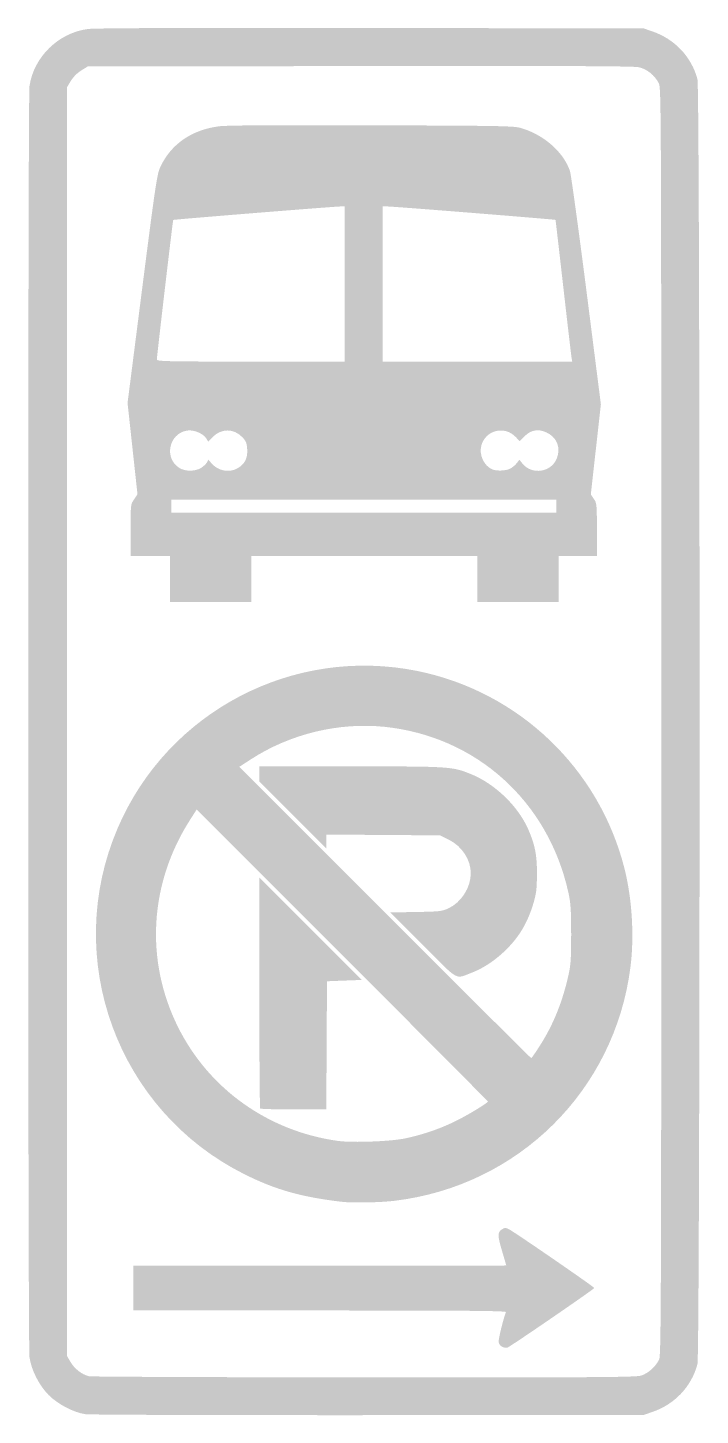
# Model space of a CAD drawing. Header units: inches. Extents: x -5.8 to 5.8, y -12 to 12.
import ezdxf

# ---------------------------------------------------------------- set-up
doc = ezdxf.new("R2010")
doc.units = ezdxf.units.IN
doc.header["$MEASUREMENT"] = 0

msp = doc.modelspace()

# ---------------------------------------------------------------- hatches: boundary and pattern name
h = msp.add_hatch(color=7)
edge = h.paths.add_edge_path()
edge.add_spline(control_points=[(-4.818, -11.975), (-5.02, -11.946), (-5.295, -11.802), (-5.453, -11.643), (-5.619, -11.475), (-5.752, -11.212), (-5.784, -10.989), (-5.814, -10.771), (-5.814, 10.771), (-5.784, 10.989), (-5.713, 11.491), (-5.283, 11.913), (-4.773, 11.978), (-4.652, 11.994), (-3.013, 12), (0.125, 11.995)], knot_values=[0, 0, 0, 0, 1, 1, 1, 2, 2, 2, 3, 3, 3, 4, 4, 4, 5, 5, 5, 5], degree=3, periodic=0)
edge.add_line((0.125, 11.995), (4.841, 11.989))
edge.add_line((4.841, 11.989), (4.99, 11.938))
edge.add_spline(control_points=[(4.99, 11.938), (5.381, 11.805), (5.67, 11.499), (5.774, 11.111), (5.823, 10.927), (5.823, -10.927), (5.774, -11.111), (5.67, -11.499), (5.381, -11.805), (4.99, -11.938)], knot_values=[0, 0, 0, 0, 1, 1, 1, 2, 2, 2, 3, 3, 3, 3], degree=3, periodic=0)
edge.add_line((4.99, -11.938), (4.841, -11.989))
edge.add_line((4.841, -11.989), (0.08, -11.992))
edge.add_spline(control_points=[(0.08, -11.992), (-2.539, -11.993), (-4.743, -11.986), (-4.818, -11.975)], knot_values=[0, 0, 0, 0, 1, 1, 1, 1], degree=3, periodic=0)
edge = h.paths.add_edge_path(flags=0)
edge.add_spline(control_points=[(4.797, -11.308), (4.918, -11.272), (5.047, -11.158), (5.111, -11.03), (5.145, -10.963), (5.148, -10.027), (5.148, 0), (5.148, 10.774), (5.147, 10.958), (5.104, 11.042), (5.034, 11.179), (4.898, 11.287), (4.758, 11.317), (4.668, 11.337), (3.416, 11.342), (-0.07, 11.337)], knot_values=[0, 0, 0, 0, 1, 1, 1, 2, 2, 2, 3, 3, 3, 4, 4, 4, 5, 5, 5, 5], degree=3, periodic=0)
edge.add_line((-0.07, 11.337), (-4.776, 11.33))
edge.add_line((-4.776, 11.33), (-4.888, 11.261))
edge.add_spline(control_points=[(-4.888, 11.261), (-4.957, 11.218), (-5.025, 11.15), (-5.068, 11.081)], knot_values=[0, 0, 0, 0, 1, 1, 1, 1], degree=3, periodic=0)
edge.add_line((-5.068, 11.081), (-5.136, 10.969))
edge.add_line((-5.136, 10.969), (-5.136, 0.002))
edge.add_line((-5.136, 0.002), (-5.136, -10.966))
edge.add_line((-5.136, -10.966), (-5.073, -11.074))
edge.add_spline(control_points=[(-5.073, -11.074), (-5.004, -11.191), (-4.875, -11.29), (-4.756, -11.319), (-4.715, -11.328), (-2.574, -11.337), (0.002, -11.339), (4.06, -11.341), (4.7, -11.336), (4.797, -11.308)], knot_values=[0, 0, 0, 0, 1, 1, 1, 2, 2, 2, 3, 3, 3, 3], degree=3, periodic=0)
h = msp.add_hatch(color=7)
edge = h.paths.add_edge_path()
edge.add_line((-3.352, 2.466), (-3.352, 2.864))
edge.add_line((-3.352, 2.864), (-3.693, 2.864))
edge.add_line((-3.693, 2.864), (-4.034, 2.864))
edge.add_line((-4.034, 2.864), (-4.034, 3.311))
edge.add_spline(control_points=[(-4.034, 3.311), (-4.034, 3.757), (-4.034, 3.759), (-3.974, 3.845)], knot_values=[0, 0, 0, 0, 1, 1, 1, 1], degree=3, periodic=0)
edge.add_line((-3.974, 3.845), (-3.915, 3.931))
edge.add_line((-3.915, 3.931), (-4.001, 4.721))
edge.add_line((-4.001, 4.721), (-4.087, 5.511))
edge.add_line((-4.087, 5.511), (-3.835, 7.483))
edge.add_spline(control_points=[(-3.835, 7.483), (-3.608, 9.259), (-3.577, 9.468), (-3.523, 9.585), (-3.341, 9.982), (-2.983, 10.233), (-2.508, 10.295), (-2.377, 10.313), (-1.561, 10.318), (0.136, 10.313), (2.415, 10.305), (2.601, 10.302), (2.726, 10.264), (3.119, 10.146), (3.451, 9.855), (3.567, 9.527), (3.585, 9.475), (3.713, 8.545), (3.852, 7.46)], knot_values=[0, 0, 0, 0, 1, 1, 1, 2, 2, 2, 3, 3, 3, 4, 4, 4, 5, 5, 5, 6, 6, 6, 6], degree=3, periodic=0)
edge.add_line((3.852, 7.46), (4.103, 5.489))
edge.add_line((4.103, 5.489), (4.016, 4.709))
edge.add_line((4.016, 4.709), (3.929, 3.93))
edge.add_line((3.929, 3.93), (3.982, 3.852))
edge.add_spline(control_points=[(3.982, 3.852), (4.032, 3.778), (4.034, 3.758), (4.034, 3.319)], knot_values=[0, 0, 0, 0, 1, 1, 1, 1], degree=3, periodic=0)
edge.add_line((4.034, 3.319), (4.034, 2.864))
edge.add_line((4.034, 2.864), (3.705, 2.864))
edge.add_line((3.705, 2.864), (3.375, 2.864))
edge.add_line((3.375, 2.864), (3.375, 2.466))
edge.add_line((3.375, 2.466), (3.375, 2.068))
edge.add_line((3.375, 2.068), (2.67, 2.068))
edge.add_line((2.67, 2.068), (1.966, 2.068))
edge.add_line((1.966, 2.068), (1.966, 2.466))
edge.add_line((1.966, 2.466), (1.966, 2.864))
edge.add_line((1.966, 2.864), (0.011, 2.864))
edge.add_line((0.011, 2.864), (-1.943, 2.864))
edge.add_line((-1.943, 2.864), (-1.943, 2.466))
edge.add_line((-1.943, 2.466), (-1.943, 2.068))
edge.add_line((-1.943, 2.068), (-2.648, 2.068))
edge.add_line((-2.648, 2.068), (-3.352, 2.068))
edge.add_line((-3.352, 2.068), (-3.352, 2.466))
h.paths.add_polyline_path([(3.33, 3.727), (3.33, 3.841), (0, 3.841), (-3.33, 3.841), (-3.33, 3.727), (-3.33, 3.614), (0, 3.614), (3.33, 3.614), (3.33, 3.727)], flags=0)
edge = h.paths.add_edge_path(flags=0)
edge.add_spline(control_points=[(-2.815, 4.388), (-2.773, 4.415), (-2.727, 4.457), (-2.713, 4.484)], knot_values=[0, 0, 0, 0, 1, 1, 1, 1], degree=3, periodic=0)
edge.add_line((-2.713, 4.484), (-2.687, 4.531))
edge.add_line((-2.687, 4.531), (-2.642, 4.476))
edge.add_spline(control_points=[(-2.642, 4.476), (-2.528, 4.335), (-2.324, 4.296), (-2.176, 4.386), (-2.055, 4.46), (-2.007, 4.558), (-2.017, 4.71), (-2.024, 4.823), (-2.037, 4.853), (-2.103, 4.921), (-2.252, 5.075), (-2.47, 5.074), (-2.617, 4.919)], knot_values=[0, 0, 0, 0, 1, 1, 1, 2, 2, 2, 3, 3, 3, 4, 4, 4, 4], degree=3, periodic=0)
edge.add_line((-2.617, 4.919), (-2.689, 4.842))
edge.add_line((-2.689, 4.842), (-2.727, 4.901))
edge.add_spline(control_points=[(-2.727, 4.901), (-2.783, 4.987), (-2.948, 5.053), (-3.059, 5.034), (-3.375, 4.98), (-3.46, 4.552), (-3.188, 4.386), (-3.087, 4.325), (-2.916, 4.326), (-2.815, 4.388)], knot_values=[0, 0, 0, 0, 1, 1, 1, 2, 2, 2, 3, 3, 3, 3], degree=3, periodic=0)
edge = h.paths.add_edge_path(flags=0)
edge.add_spline(control_points=[(2.533, 4.375), (2.569, 4.393), (2.62, 4.435), (2.646, 4.469)], knot_values=[0, 0, 0, 0, 1, 1, 1, 1], degree=3, periodic=0)
edge.add_line((2.646, 4.469), (2.693, 4.529))
edge.add_line((2.693, 4.529), (2.741, 4.469))
edge.add_spline(control_points=[(2.741, 4.469), (2.905, 4.259), (3.248, 4.309), (3.342, 4.556), (3.414, 4.744), (3.339, 4.923), (3.154, 5.005), (3.013, 5.067), (2.89, 5.044), (2.781, 4.934)], knot_values=[0, 0, 0, 0, 1, 1, 1, 2, 2, 2, 3, 3, 3, 3], degree=3, periodic=0)
edge.add_line((2.781, 4.934), (2.698, 4.851))
edge.add_line((2.698, 4.851), (2.628, 4.924))
edge.add_spline(control_points=[(2.628, 4.924), (2.437, 5.124), (2.107, 5.042), (2.035, 4.776), (1.991, 4.613), (2.08, 4.423), (2.227, 4.362), (2.302, 4.332), (2.463, 4.338), (2.533, 4.375)], knot_values=[0, 0, 0, 0, 1, 1, 1, 2, 2, 2, 3, 3, 3, 3], degree=3, periodic=0)
edge = h.paths.add_edge_path(flags=0)
edge.add_line((-0.33, 7.568), (-0.33, 8.909))
edge.add_line((-0.33, 8.909), (-0.407, 8.909))
edge.add_spline(control_points=[(-0.407, 8.909), (-0.503, 8.909), (-3.289, 8.685), (-3.297, 8.676), (-3.304, 8.669), (-3.58, 6.317), (-3.58, 6.264), (-3.58, 6.231), (-3.428, 6.227), (-1.955, 6.227)], knot_values=[0, 0, 0, 0, 1, 1, 1, 2, 2, 2, 3, 3, 3, 3], degree=3, periodic=0)
edge.add_line((-1.955, 6.227), (-0.33, 6.227))
edge.add_line((-0.33, 6.227), (-0.33, 7.568))
edge = h.paths.add_edge_path(flags=0)
edge.add_spline(control_points=[(3.595, 6.301), (3.588, 6.342), (3.524, 6.891), (3.452, 7.523), (3.38, 8.154), (3.32, 8.673), (3.318, 8.677), (3.312, 8.685), (0.519, 8.909), (0.415, 8.909)], knot_values=[0, 0, 0, 0, 1, 1, 1, 2, 2, 2, 3, 3, 3, 3], degree=3, periodic=0)
edge.add_line((0.415, 8.909), (0.33, 8.909))
edge.add_line((0.33, 8.909), (0.33, 7.568))
edge.add_line((0.33, 7.568), (0.33, 6.227))
edge.add_line((0.33, 6.227), (1.968, 6.227))
edge.add_line((1.968, 6.227), (3.607, 6.227))
edge.add_line((3.607, 6.227), (3.595, 6.301))
h = msp.add_hatch(color=7)
edge = h.paths.add_edge_path()
edge.add_spline(control_points=[(-0.364, -8.304), (-1.073, -8.223), (-1.524, -8.096), (-2.068, -7.824), (-4.266, -6.725), (-5.227, -4.097), (-4.257, -1.839), (-3.39, 0.18), (-1.217, 1.315), (0.936, 0.875), (2.682, 0.518), (4.071, -0.806), (4.51, -2.534), (4.643, -3.058), (4.683, -3.711), (4.615, -4.243), (4.344, -6.377), (2.679, -8.026), (0.534, -8.285), (0.298, -8.314), (-0.188, -8.324), (-0.364, -8.304)], knot_values=[0, 0, 0, 0, 1, 1, 1, 2, 2, 2, 3, 3, 3, 4, 4, 4, 5, 5, 5, 6, 6, 6, 7, 7, 7, 7], degree=3, periodic=0)
edge = h.paths.add_edge_path(flags=0)
edge.add_spline(control_points=[(0.722, -7.205), (1.027, -7.14), (1.322, -7.039), (1.589, -6.907), (1.803, -6.802), (2.147, -6.593), (2.147, -6.568), (2.148, -6.562), (1.014, -5.423), (-0.371, -4.038)], knot_values=[0, 0, 0, 0, 1, 1, 1, 2, 2, 2, 3, 3, 3, 3], degree=3, periodic=0)
edge.add_line((-0.371, -4.038), (-2.891, -1.519))
edge.add_line((-2.891, -1.519), (-3.005, -1.697))
edge.add_spline(control_points=[(-3.005, -1.697), (-3.71, -2.797), (-3.787, -4.129), (-3.214, -5.28), (-2.68, -6.352), (-1.65, -7.084), (-0.443, -7.25), (-0.192, -7.284), (0.469, -7.259), (0.722, -7.205)], knot_values=[0, 0, 0, 0, 1, 1, 1, 2, 2, 2, 3, 3, 3, 3], degree=3, periodic=0)
edge = h.paths.add_edge_path(flags=0)
edge.add_spline(control_points=[(3.042, -5.611), (3.275, -5.25), (3.436, -4.854), (3.54, -4.392), (3.583, -4.201), (3.589, -4.103), (3.589, -3.67), (3.588, -3.24), (3.581, -3.139), (3.539, -2.947), (3.188, -1.372), (1.943, -0.253), (0.359, -0.089), (-0.434, -0.008), (-1.277, -0.212), (-1.951, -0.65)], knot_values=[0, 0, 0, 0, 1, 1, 1, 2, 2, 2, 3, 3, 3, 4, 4, 4, 5, 5, 5, 5], degree=3, periodic=0)
edge.add_line((-1.951, -0.65), (-2.152, -0.78))
edge.add_line((-2.152, -0.78), (0.367, -3.299))
edge.add_spline(control_points=[(0.367, -3.299), (1.753, -4.685), (2.891, -5.818), (2.898, -5.818), (2.904, -5.818), (2.969, -5.725), (3.042, -5.611)], knot_values=[0, 0, 0, 0, 1, 1, 1, 2, 2, 2, 2], degree=3, periodic=0)
h = msp.add_hatch(color=7)
edge = h.paths.add_edge_path()
edge.add_line((1.024, -3.865), (0.458, -3.299))
edge.add_line((0.458, -3.299), (0.9, -3.291))
edge.add_spline(control_points=[(0.9, -3.291), (1.306, -3.284), (1.35, -3.28), (1.461, -3.23), (1.685, -3.129), (1.852, -2.869), (1.852, -2.622), (1.852, -2.386), (1.7, -2.154), (1.472, -2.041)], knot_values=[0, 0, 0, 0, 1, 1, 1, 2, 2, 2, 3, 3, 3, 3], degree=3, periodic=0)
edge.add_line((1.472, -2.041), (1.319, -1.966))
edge.add_line((1.319, -1.966), (0.336, -1.959))
edge.add_line((0.336, -1.959), (-0.648, -1.952))
edge.add_line((-0.648, -1.952), (-0.648, -2.073))
edge.add_line((-0.648, -2.073), (-0.648, -2.193))
edge.add_line((-0.648, -2.193), (-1.227, -1.614))
edge.add_line((-1.227, -1.614), (-1.807, -1.034))
edge.add_line((-1.807, -1.034), (-1.807, -0.904))
edge.add_line((-1.807, -0.904), (-1.807, -0.773))
edge.add_line((-1.807, -0.773), (-0.226, -0.773))
edge.add_spline(control_points=[(-0.226, -0.773), (1.492, -0.773), (1.528, -0.775), (1.847, -0.903), (2.265, -1.07), (2.665, -1.453), (2.844, -1.856), (2.964, -2.129), (2.999, -2.307), (2.997, -2.636), (2.995, -2.9), (2.986, -2.972), (2.934, -3.147), (2.843, -3.449), (2.714, -3.679), (2.517, -3.888), (2.32, -4.097), (2.095, -4.254), (1.867, -4.341), (1.575, -4.453), (1.659, -4.5), (1.024, -3.865)], knot_values=[0, 0, 0, 0, 1, 1, 1, 2, 2, 2, 3, 3, 3, 4, 4, 4, 5, 5, 5, 6, 6, 6, 7, 7, 7, 7], degree=3, periodic=0)
h = msp.add_hatch(color=7)
edge = h.paths.add_edge_path()
edge.add_spline(control_points=[(-1.792, -6.689), (-1.8, -6.681), (-1.807, -5.779), (-1.807, -4.684)], knot_values=[0, 0, 0, 0, 1, 1, 1, 1], degree=3, periodic=0)
edge.add_line((-1.807, -4.684), (-1.807, -2.693))
edge.add_line((-1.807, -2.693), (-0.92, -3.58))
edge.add_line((-0.92, -3.58), (-0.034, -4.466))
edge.add_line((-0.034, -4.466), (-0.335, -4.477))
edge.add_line((-0.335, -4.477), (-0.636, -4.489))
edge.add_line((-0.636, -4.489), (-0.642, -5.597))
edge.add_line((-0.642, -5.597), (-0.648, -6.705))
edge.add_line((-0.648, -6.705), (-1.212, -6.705))
edge.add_spline(control_points=[(-1.212, -6.705), (-1.523, -6.705), (-1.783, -6.698), (-1.792, -6.689)], knot_values=[0, 0, 0, 0, 1, 1, 1, 1], degree=3, periodic=0)
h = msp.add_hatch(color=7)
edge = h.paths.add_edge_path()
edge.add_spline(control_points=[(2.395, -10.81), (2.363, -10.794), (2.338, -10.759), (2.334, -10.724), (2.328, -10.677), (2.411, -10.341), (2.46, -10.21), (2.469, -10.188), (1.815, -10.182), (-0.759, -10.182)], knot_values=[0, 0, 0, 0, 1, 1, 1, 2, 2, 2, 3, 3, 3, 3], degree=3, periodic=0)
edge.add_line((-0.759, -10.182), (-3.989, -10.182))
edge.add_line((-3.989, -10.182), (-3.989, -9.795))
edge.add_line((-3.989, -9.795), (-3.989, -9.409))
edge.add_line((-3.989, -9.409), (-0.761, -9.409))
edge.add_spline(control_points=[(-0.761, -9.409), (1.014, -9.409), (2.466, -9.407), (2.466, -9.403), (2.465, -9.4), (2.435, -9.295), (2.398, -9.17), (2.313, -8.886), (2.312, -8.831), (2.388, -8.781), (2.439, -8.748), (2.453, -8.747), (2.509, -8.775), (2.607, -8.824), (3.989, -9.775), (3.989, -9.793), (3.989, -9.811), (2.542, -10.803), (2.486, -10.824), (2.466, -10.831), (2.425, -10.825), (2.395, -10.81)], knot_values=[0, 0, 0, 0, 1, 1, 1, 2, 2, 2, 3, 3, 3, 4, 4, 4, 5, 5, 5, 6, 6, 6, 7, 7, 7, 7], degree=3, periodic=0)

doc.saveas('drawing.dxf')
